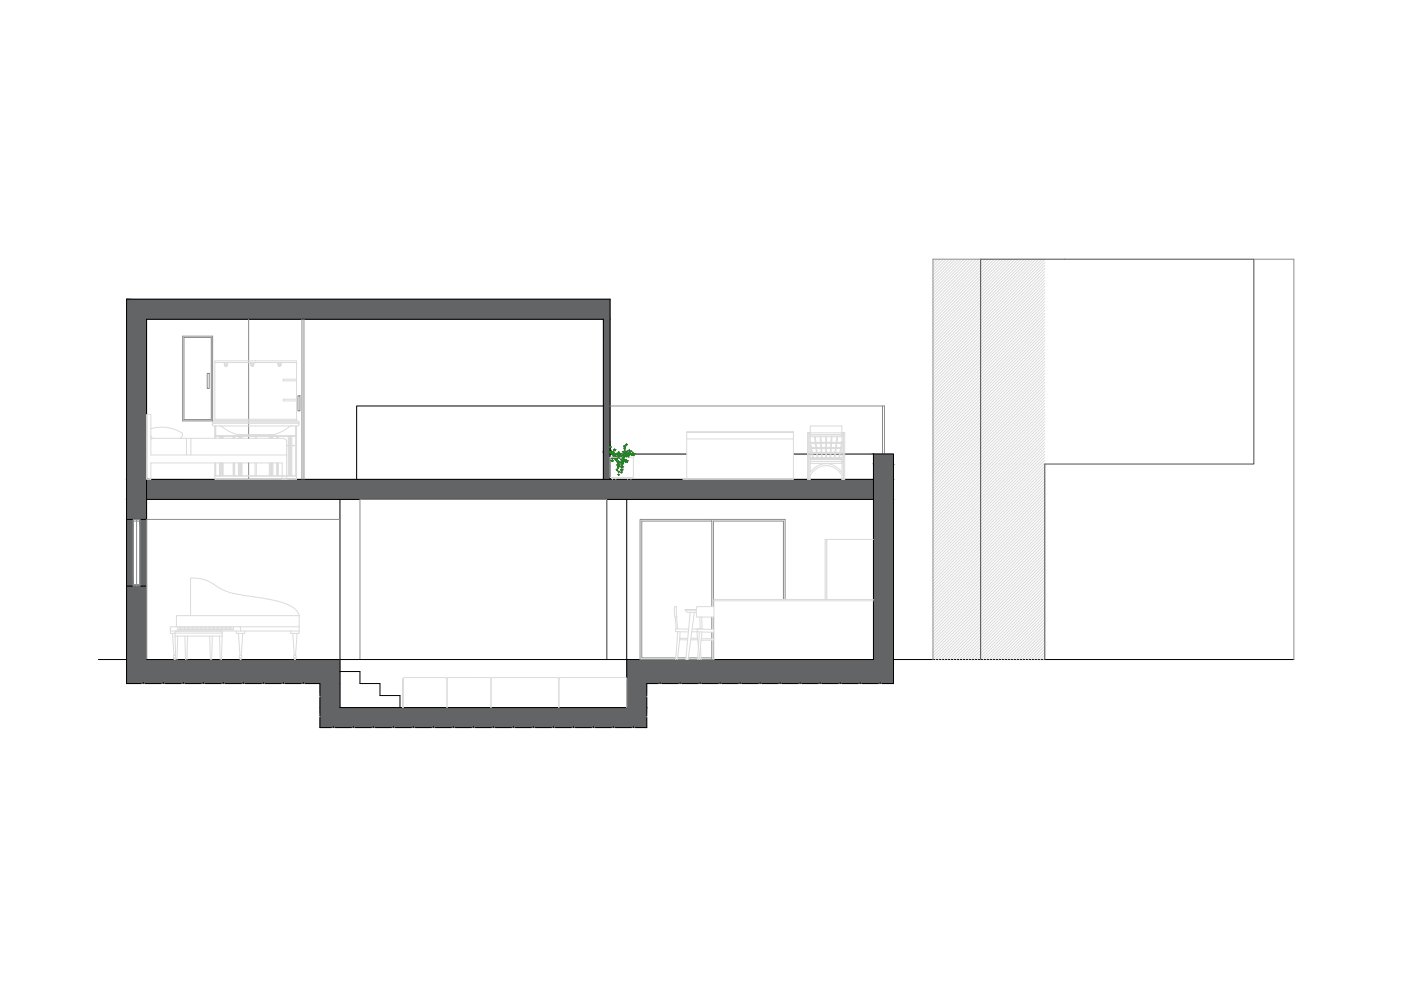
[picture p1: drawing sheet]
<svg xmlns="http://www.w3.org/2000/svg" width="420mm" height="297mm" viewBox="0 0 420 297" stroke-linecap="round" stroke-linejoin="round" font-family="sans-serif">
<!-- layer: 0 -->
<g fill="#636466" stroke="#636466" stroke-width=".3">
<path d="M182.6 135.4h.2z"/>
<path d="M38 89.7l145 6v-6zM38 89.7l145 6h-145z"/>
<path d="M181 95.7l2 39.7v-39.7zM181 95.7l2 39.7h-2z"/>
<path d="M181 135.4h2zM181 135.4h1.9z"/>
<path d="M182.5 135.4h.4zM182.5 135.4h.4z"/>
<path d="M181 135.4h1.6zM181 135.4h1.6z"/>
<path d="M182.6 135.4h.3zM182.6 135.4h.2z"/>
<path d="M181 135.4h1.6zM181 135.4h1.6z"/>
<path d="M182.6 135.4h.2zM182.6 135.4h.2z"/>
<path d="M181 135.4h1.6zM181 135.4h1.6z"/>
<path d="M181 135.4l1.7 .1zM181 135.4l1.7 .1z"/>
<path d="M181 135.5h1.8zM181 135.5h1.8z"/>
<path d="M181 135.5l1.9 .1zM181 135.5l1.9 .1z"/>
<path d="M181 135.6h1.9zM181 135.6h1.9z"/>
<path d="M181 135.6l2 .1zM181 135.6l2 .1z"/>
<path d="M262 136.1l6 3v-3zM262 136.1l6 3h-6z"/>
<path d="M262 139.1l6 4.6v-4.6zM262 139.1l6 4.6h-6z"/>
<path d="M181 135.7l2 8v-8zM181 135.7l2 8h-2z"/>
<path d="M38 95.7l6 48v-48zM38 95.7l6 48h-6z"/>
<path d="M262 143.7l6 6v-6zM262 143.7l6 6h-6z"/>
<path d="M44 143.7l218 6v-6zM44 143.7l218 6h-218z"/>
<path d="M38 143.7l6 6v-6zM38 143.7l6 6h-6z"/>
<path d="M38 149.7l6 6v-6zM38 149.7l6 6h-6z"/>
<path d="M42 155.7l2 20v-20zM42 155.7l2 20h-2z"/>
<path d="M38 155.7l2 20v-20zM38 155.7l2 20h-2z"/>
<path d="M262 149.7l6 48v-48zM262 149.7l6 48h-6z"/>
<path d="M38 175.7l6 22v-22zM38 175.7l6 22h-6z"/>
<path d="M188 197.7l80 7.2v-7.2zM188 197.7l80 7.2h-80z"/>
<path d="M38 197.7l64 7.2v-7.2zM38 197.7l64 7.2h-64z"/>
<path d="M188 204.9l6 7.2v-7.2zM188 204.9l6 7.2h-6z"/>
<path d="M96 204.9l6 7.2v-7.2zM96 204.9l6 7.2h-6z"/>
<path d="M96 212.1l98 6v-6zM96 212.1l98 6h-98z"/>
</g>
<!-- layer: Wall -->
<g fill="none" stroke="#000" stroke-width=".3">
<path d="M181 121.7h-74v22M183 136.1h22.9M237.9 136.1h24.1M262 136.1h6v68.8h-3.4M262 136.1v61.6h-218v-102h137v48M38 155.7h6M44 149.7h218M44 143.7h218M102 149.7v62.4h86v-62.4M182 149.7v48M183 143.7v-54h-145v115.2h4.4M38 175.7h6"/>
<path d="M29.5 197.7h8.5M268 197.7h120M43 204.9h.1M43.6 204.9h4.8M49 204.9h.1M49.6 204.9h4.8M55 204.9h.1M55.6 204.9h4.8M61 204.9h.1M61.6 204.9h4.8M67 204.9h.1M67.6 204.9h4.8"/>
<path d="M73 204.9h.1M73.6 204.9h4.8M79 204.9h.1M79.6 204.9h4.8M85 204.9h.1M85.6 204.9h4.8M91 204.9h.1M91.6 204.9h4.4v3M96 208.5h.1M96 214.5h.1M96 209.1v4.8M96 215.1v3h3.4"/>
<path d="M100 218.1h.1M100.6 218.1h4.8M102 201.3h6v3.6h6v3.6h6v3.6M106 218.1h.1M106.6 218.1h4.8M112 218.1h.1M112.6 218.1h4.8M118 218.1h.1M118.6 218.1h4.8M124 218.1h.1M124.6 218.1h4.8M130 218.1h.1"/>
<path d="M130.6 218.1h4.8M136 218.1h.1M136.6 218.1h4.8M142 218.1h.1M142.6 218.1h4.8M148 218.1h.1M148.6 218.1h4.8M154 218.1h.1M154.6 218.1h4.8M160 218.1h.1M160.6 218.1h4.8M166 218.1h.1"/>
<path d="M166.6 218.1h4.8M172 218.1h.1M172.6 218.1h4.8M178 218.1h.1M178.6 218.1h4.8M184 218.1h.1M184.6 218.1h4.8M190 218.1h.1M194 208.5h.1M194 214.5h.1M194 209.1v4.8M194 215.1v3h-3.4"/>
<path d="M197.4 204.9h-3.4v3M198 204.9h.1M198.6 204.9h4.8M204 204.9h.1M204.6 204.9h4.8M210 204.9h.1M210.6 204.9h4.8M216 204.9h.1M216.6 204.9h4.8M222 204.9h.1M222.6 204.9h4.8M228 204.9h.1"/>
<path d="M228.6 204.9h4.8M234 204.9h.1M234.6 204.9h4.8M240 204.9h.1M240.6 204.9h4.8M246 204.9h.1M246.6 204.9h4.8M252 204.9h.1M252.6 204.9h4.8M258 204.9h.1M258.6 204.9h4.8M264 204.9h.1"/>
</g>
<!-- layer: vetro -->
<g fill="none" stroke="#8d8d8d" stroke-width=".3">
<path d="M294.1 77.7h-14.3v120M376 77.7h12v120M74.6 95.7v35.7M90.6 95.7v48M91.2 95.7v48M54.8 100.8h9v25.4h-9zM55.2 101.2h8.2v24.6h-8.2zM62.1 111.9h.7v4.5h-.7zM89.3 118.6h.7v4.6h-.7zM74.6 138.8v4.9M183 121.7h82.3v14.4M264.7 121.7v14.4"/>
<path d="M40 155.7h2v20h-2zM40 156.2h2M41 155.7v20M213.5 156.2h-21v41h10.2M213.5 155.7v26.1M40 175.2h2M235 179.7v-23.5h-21v25.6M235.5 179.7v-24h-43.5v42h22.1M44 197.7v-42h58v42M108 197.7v-48h74v48M203.2 197.2h2.5M206.4 197.2h2.8"/>
<path d="M209.7 197.2h.1M210.3 197.2h3.2M213.5 185v3.6M213.5 189.5v2M213.5 191.9v5.8M214 191.9l.1 5.3M214 185v3.6M214 189.5v2"/>
</g>
<!-- layer: A-FURN -->
<g fill="none" stroke="#dbdbdb" stroke-width=".3">
<path d="M280.2 77.7l-.4 .4M281.1 77.7l-1.3 1.3M282 77.7l-2.2 2.2M282.9 77.7l-3.1 3.1M283.8 77.7l-4 4M284.7 77.7l-4.9 4.9M285.6 77.7l-5.8 5.8M286.5 77.7l-6.7 6.7M287.4 77.7l-7.6 7.6M288.3 77.7l-8.5 8.5M289.2 77.7l-9.4 9.4M290.1 77.7l-10.3 10.3"/>
<path d="M291 77.7l-11.2 11.2M291.8 77.7l-12 12.1M292.7 77.7l-12.9 13M293.6 77.7l-13.8 13.8M294.5 77.7l-14.7 14.7M295.4 77.7l-15.6 15.6M296.3 77.7l-16.5 16.5M297.2 77.7l-17.4 17.4M298.1 77.7l-18.3 18.3M299 77.7l-19.2 19.2M299.9 77.7l-20.1 20.1M300.8 77.7l-21 21"/>
<path d="M301.7 77.7l-21.9 21.9M302.6 77.7l-22.8 22.8M303.5 77.7l-23.7 23.7M304.4 77.7l-24.6 24.6M305.3 77.7l-25.5 25.5M306.2 77.7l-26.4 26.4M307.1 77.7l-27.3 27.3M308 77.7l-28.2 28.2M308.9 77.7l-29.1 29.1M309.8 77.7l-30 30M310.7 77.7l-30.9 30.9M311.6 77.7l-31.8 31.8"/>
<path d="M312.5 77.7l-32.7 32.7M313.3 77.8l-33.5 33.5M313.3 78.7l-33.5 33.5M313.3 79.6l-33.5 33.5M313.3 80.5l-33.5 33.5M313.3 81.4l-33.5 33.5M313.3 82.3l-33.5 33.5M313.3 83.2l-33.5 33.5M313.3 84.1l-33.5 33.5M313.3 85l-33.5 33.5M313.3 85.9l-33.5 33.5M313.3 86.8l-33.5 33.5"/>
<path d="M313.3 87.7l-33.5 33.5M313.3 88.5l-33.5 33.6M313.3 89.4l-33.5 33.6M313.3 90.3l-33.5 33.6M313.3 91.2l-33.5 33.6M313.3 92.1l-33.5 33.6M313.3 93l-33.5 33.6M313.3 93.9l-33.5 33.6M313.3 94.8l-33.5 33.6M313.3 95.7l-33.5 33.6M313.3 96.6l-33.5 33.6M313.3 97.5l-33.5 33.6"/>
<path d="M313.3 98.4l-33.5 33.6M313.3 99.3l-33.5 33.6M64.4 108.2h24.5v18h-24.5zM64.4 108.7h24.5M67.3 109.1l.1 .1M67.3 108.7v.4M67.4 109.6l.4 .3 .4-.3M67.4 109.2h.8v.4h-.8zM68.3 109.1l-.1 .1M68.3 108.7v.4h-1M75.2 109.1l.1 .1M75.2 109.1h1"/>
<path d="M75.2 108.7v.4M75.3 109.6l.4 .3 .4-.3M75.3 109.2v.4h.8v-.4M75.3 109.2h.8M76.2 109.1l-.1 .1M76.2 108.7v.4M83.3 109.1l.1 .1M83.3 108.7v.4h1M83.4 109.6l.4 .3 .4-.3M83.4 109.2h.8v.4h-.8zM84.3 109.1l-.1 .1M84.3 108.7v.4"/>
<path d="M88.9 113.7h-4v.5h4M88.9 119.7h-4v.5h4M313.3 105.6l-33.5 33.5M313.3 106.5l-33.5 33.5M313.3 107.4l-33.5 33.5M313.3 108.3l-33.5 33.5M313.3 109.2l-33.5 33.5M313.3 110.1l-33.5 33.5M313.3 111l-33.5 33.5M313.3 111.9l-33.5 33.5M313.3 112.8l-33.5 33.5M313.3 113.7l-33.5 33.5"/>
<path d="M313.3 114.6l-33.5 33.5M313.3 115.5l-33.5 33.5M313.3 116.4l-33.5 33.5M313.3 117.3l-33.5 33.5M313.3 118.2l-33.5 33.5M313.3 119.1l-33.5 33.5M313.3 120l-33.5 33.5M313.3 100.2l-33.5 33.6M313.3 101.1l-33.5 33.6M313.3 102l-33.5 33.6M313.3 102.9l-33.5 33.6M313.3 103.8l-33.5 33.6"/>
<path d="M313.3 104.7l-33.5 33.6M43.9 124.3l.7-.2 .6 .2v12.1h40.8v7.3h-1.4v-4.9h-39.4v4.9h-1.2zM45.2 128.5a11.4 11.4 0 0 1 9.5 1.3l-.1 1-.7 .6M45.2 130.5l.5 .9M45.2 131.9l.5-.5h39.1l.6 .2 .5 .5 .1 4.3M55.9 131.4v5M57.2 131.4v5M63.7 127.3l.3-.4h25.3l.4 .4M63.7 126.5h26M64.4 127.7h1.6l.7 .3a11 11 0 0 0 4.9 2.3h10.2a18.8 18.8 0 0 0 5.5-2.6h1.6M64.4 131.4v-3.7l-.7-.3v-1l.2-.2h25.3l.5 .2v1l-.8 .3v16h-24.5v-4.9M64.4 125.7h24.5"/>
<path d="M64.4 130.7h24.5M64.5 138.8v3.8h5.6v-3.8M64.5 127.7v2.9h24.3v-2.9M64.5 131.4v-.6h5.6v.6M64.7 127.7v2.9M64.7 130.8v.6M64.7 138.8v3.8M65.8 127.7h21.8M65.8 130.8v.6M65.8 138.8v3.8M66.1 130.8v.6M66.1 138.8v3.8"/>
<path d="M66.3 130.8v.6M66.3 138.8v3.8M66.5 130.8v.6M66.5 138.8v3.8M66.7 130.8v.6M66.7 138.8v3.8M66.9 130.8v.6M66.9 138.8v3.8M69.9 130.8v.6M69.9 138.8v3.8M70.2 138.8v3.8h13v-3.8M70.2 131.4v-.6h13v.6"/>
<path d="M70.4 130.8v.6M70.4 138.8v3.8M71.5 130.8v.6M71.5 138.8v3.8M71.7 130.8v.6M71.7 138.8v3.8M71.9 130.8v.6M71.9 138.8v3.8M72.2 130.8v.6M72.2 138.8v3.8M72.4 130.8v.6M72.4 138.8v3.8"/>
<path d="M72.6 130.8v.6M72.6 138.8v3.8M76.5 130.8v.6M76.5 138.8v3.8M76.9 130.8v.6M76.9 138.8v3.8M80.8 130.8v.6M80.8 138.8v3.8M81 130.8v.6M81 138.8v3.8M81.2 130.8v.6M81.2 138.8v3.8"/>
<path d="M81.4 130.8v.6M81.4 138.8v3.8M81.6 130.8v.6M81.6 138.8v3.8M81.9 130.8v.6M81.9 138.8v3.8M83 130.8v.6M83 138.8v3.8M83.3 131.4v-.6h5.5v2.7h-2.8M83.4 130.8v.6M83.4 138.8v3.8M86 133.6h2.8v9h-5.5v-3.8"/>
<path d="M86.4 130.8v2.7M86.4 133.6v9M86.7 130.8v2.7M86.7 133.6v9M86.9 130.8v2.7M86.9 133.6v9M87.1 130.8v2.7M87.1 133.6v9M87.3 130.8v2.7M87.3 133.6v9M87.5 130.8v2.7M87.5 133.6v9"/>
<path d="M88.6 127.7v2.9M88.6 130.8v2.7M88.6 133.6v9M183 137.1h2.1M184.3 137.1h-1.3v6h7v-6h-2.8M185.9 137.1h.6M205.9 129.5l32 .1zM205.9 129.6h31.9l.1 .3v13.8h-33.1M205.9 131.6h32M206.2 129.6l-.3 .3v13.8M242.2 129.7h.4M242.2 129.7v14h.8v-1.4"/>
<path d="M242.6 129.7v14v-14h-.4M242.6 129.7h.4M242.6 129.7h9.9M243 135.6h9.5v.4h-9.5zM243 134.1h9.5v.3h-9.5zM243 132.6h9.5v.3h-9.5zM243 130.3h9.5v.6h-9.5M243 137.2h9.5v.3h-9.5zM243 137.5v4.1a5.6 5.6 0 0 1 9.5 0M243 132.6v-4.9h9.5v13.9M243 132.9v1.2M243 134.4v1.2"/>
<path d="M243 136v1.2M243 132.3l.1 .3M243 133.4l.1 .7M243.1 132.9l.2 1.2M243.2 134.4l.2 1.2h-.4M243.4 134.4l.2 1.2h1.3l-.2-1.2M243.5 136l.2 1.2M243.7 136l.2 1.2M243.8 137.5v.2M243.9 135.6h-.1M244 135.6h.1M244 137.5v.2"/>
<path d="M244.3 130.9l.2 1.7M244.5 130.9l.2 1.7M244.5 132.9l.2 1.2M244.7 132.9l.2 1.2M244.9 136l.2 1.2M244.9 134.4l.2 1.2h1.2l-.1-1.2M245.1 137.5v.2M245.1 136l.2 1.2M245.2 135.6h.1M245.3 137.5v.2M245.8 135.6h.1M246 130.9l.1 1.7"/>
<path d="M246.1 132.9l.1 1.2M246.2 130.9l.1 1.7M246.3 136l.1 1.2M246.3 132.9l.1 1.2M246.4 137.5v.2M246.4 134.4l.1 1.2h1.1v-1.2M246.5 136l.1 1.2M246.6 137.5v.2M247.1 135.6h.1M247.2 135.6h.1M247.6 130.9v1.7M247.6 132.9v1.2"/>
<path d="M247.6 136v1.2M247.6 137.5v.2M247.8 130.9v1.7M247.8 132.9v1.2M247.8 134.4v1.2h1.2l.1-1.2M247.8 136v1.2M247.8 137.5v.2M248.4 135.6h.1M248.8 135.6h.1M248.9 137.5v.2M249 136l-.1 1.2M249.1 137.5v.2"/>
<path d="M249.2 132.9l-.1 1.2M249.2 136l-.1 1.2M249.3 134.4l-.1 1.2h1.2M249.3 130.9l-.1 1.7M249.4 132.9l-.1 1.2M249.5 130.9l-.1 1.7M250.2 137.5v.2M250.3 135.6h.1M250.4 136l-.2 1.2M250.4 137.5v.2M250.4 135.6h.1M250.6 134.4l-.2 1.2"/>
<path d="M250.6 136l-.2 1.2M250.7 132.9l-.1 1.2M250.8 134.4l-.2 1.2h1.3l.2-1.2M251 132.9l-.2 1.2M251 130.9l-.2 1.7M251.2 130.9l-.2 1.7M251.5 137.5v.2M251.7 135.6h.1M251.7 137.5v.2M251.8 136l-.3 1.2M252 136l-.2 1.2M252.3 135.6h-.1"/>
<path d="M252.3 134.4l-.2 1.2h.4M252.4 132.9l-.3 1.2M252.4 132.6l.1-.3v.3M252.5 132.9l-.1 1.2M252.5 129.7v.6h-9.5M252.5 138.3h-9.5h9.5v.6h-9.5M252.5 129.7h.4v14v-14h.4M252.5 137.7h-9.5M253.3 129.7h-.4M253.3 129.7v14h-.8v-1.4M313.3 120.9l-33.5 33.5M313.3 121.8l-33.5 33.5"/>
<path d="M313.3 122.7l-33.5 33.5M313.3 123.6l-33.5 33.5M313.3 124.5l-33.5 33.5M313.3 125.4l-33.5 33.5M313.3 126.3l-33.5 33.5M313.3 127.2l-33.5 33.5M313.3 128.1l-33.5 33.5M313.3 129l-33.5 33.5M313.3 129.8l-33.5 33.6M313.3 130.7l-33.5 33.6M313.3 131.6l-33.5 33.6M313.3 132.5l-33.5 33.6"/>
<path d="M313.3 133.4l-33.5 33.6M313.3 134.3l-33.5 33.6M313.3 135.2l-33.5 33.6M313.3 136.1l-33.5 33.6M313.3 137l-33.5 33.6M313.3 137.9l-33.5 33.6M313.3 138.8l-33.5 33.6M313.3 139.7l-33.5 33.6M64.4 142.7h24.5M183.7 143.1v.6M184.7 143.1v.6M188.2 143.1v.6"/>
<path d="M189.2 143.1v.6M242.9 142.1l.1 .2M243 142.3a5.4 5.4 0 0 1 9.5 0M252.7 142l-.2 .3M313.3 140.6l-33.5 33.6M313.3 141.5l-33.5 33.6M313.3 142.4l-33.5 33.6M313.3 143.3l-33.5 33.6M313.3 144.2l-33.5 33.6M313.3 145.1l-33.5 33.6M313.3 146l-33.5 33.6M313.3 146.9l-33.5 33.5"/>
<path d="M313.3 147.8l-33.5 33.5M313.3 148.7l-33.5 33.5M313.3 149.6l-33.5 33.5M313.3 150.5l-33.5 33.5M313.3 151.4l-33.5 33.5M313.3 152.3l-33.5 33.5M313.3 153.2l-33.5 33.5M313.3 154.1l-33.5 33.5M313.3 155l-33.5 33.5M313.3 155.9l-33.5 33.5M313.3 156.8l-33.5 33.5M313.3 157.7l-33.5 33.5"/>
<path d="M313.3 158.6l-33.5 33.5M313.3 159.5l-33.5 33.5M248 161.7h-.5v18M248 162h-.2v17.7M262 179.7h-47.9v18M262 161.7h-14v18M313.3 160.4l-33.5 33.5M313.3 161.3l-33.5 33.5M313.3 162.2l-33.5 33.5M313.3 163.1l-33.5 33.5M313.3 164l-33.5 33.5M313.3 164.9l-32.8 32.8"/>
<path d="M313.3 165.8l-31.9 31.9M313.3 166.7l-31 31M313.3 167.6l-30.1 30.1M313.3 168.5l-29.2 29.2M313.3 169.4l-28.3 28.3M313.3 170.3l-27.4 27.4M313.3 171.2l-26.5 26.5M313.3 172.1l-25.6 25.6M313.3 173l-24.7 24.7M313.3 173.9l-23.8 23.8M313.3 174.8l-22.9 22.9M313.3 175.7l-22 22"/>
<path d="M313.3 176.5l-21.1 21.2M313.3 177.4l-20.2 20.3M313.3 178.3l-19.3 19.4M313.3 179.2l-18.4 18.5M51.1 189.1v.8h1.4M51.1 189.1h38.6M51.7 189.9l.5 6.6M52.2 197.3l.2 .3v-.3h.1v.3h-.3zM52.5 189.8h14.1M52.5 190.7l.2 7M52.5 190.7h14.1M52.6 195.5v1"/>
<path d="M52.7 196.5h-.7v.7h.7M52.9 189.2l-.4 .4v1.1M53.3 190.7l-.2 7M53.3 187.9v.9h16.8v-.9M53.7 189.1v.1M53.7 187.9v.9M54.1 187.9v.9M54.5 187.9v.9M54.9 187.9v.9M55.3 187.9v.9M55.4 190.6l.2 7.1M55.7 187.9v.9"/>
<path d="M56.1 187.9v.9M56.2 190.6l-.2 7.1M56.5 187.9v.9M56.9 187.9v.9M57.1 184.5v-11.3a12.4 12.4 0 0 1 8.7 3.1 21.7 21.7 0 0 0 8.7 2.4l6.1 .9a15.3 15.3 0 0 1 8 3.1l.7 .8 .4 1M57.3 187.9v.9M57.7 187.9v.9M58.1 187.9v.9M58.5 187.9v.9M58.9 187.9v.9M59.3 187.9v.9M59.7 187.9v.9"/>
<path d="M60.1 187.9v.9M60.5 187.9v.9M60.9 187.9v.9M61.2 187.9v.9M61.7 187.9v.9M62 187.9v.9M62.4 187.9v.9M62.8 187.9v.9M62.9 190.6l.2 7.1M63.2 187.9v.9M63.6 187.9v.9M63.7 190.6l-.2 7.1"/>
<path d="M64 187.9v.9M64.4 187.9v.9M64.8 187.9v.9M65.2 187.9v.9M65.6 187.9v.9M65.8 190.7l.2 7M66 187.9v.9M66.2 189.2l.4 .4v1.1M66.4 187.9v.9M66.6 190.7l-.2 7M66.8 187.9v.9M67.2 187.9v.9"/>
<path d="M67.6 187.9v.9M68 187.9v.9M68.4 187.9v.9M68.8 187.9v.9M69.2 187.9v.9M69.5 187.9v.9M70.9 189.1v.8h2.5v-.8M71.5 189.9l.5 6.6M71.8 197.2v-.7h.7v.7M71.9 187.9l.3 .3v.9M72.1 197.2v.4l.1-.3 .2 .2-.2 .2-.3-.2 .2-.2M72.8 189.9l-.4 6.6"/>
<path d="M87.2 189.1v.8h2.5v-.8M87.8 189.9l.5 6.6M88.1 196.5h.7v.7h-.7zM88.3 197.3l.2 .3v-.3h.1v.3h-.3zM89.1 189.9l-.5 6.6M89.7 187.9h-38.3l-.3 .3v.9M89.7 184.5h-36.8v3.4M89.7 184.5v4.6M202.3 181.9h.6l.1 3h-.6zM202.5 185l.3 3.5M202.9 185l.3 3.5M203.2 189.3l-.6 8.4"/>
<path d="M203.8 191.7l2.4 .1M203.9 191.3l2.4 .1M204 189.4l-.9 8.3M205.5 182.9h3.3M206.5 188.6l-3.9-.1v.2v.6l3.8 .1M207 183.5l-1.3 14.2h.7l1.8-14.2M208.8 182.7h-3.3l.6 .8h2.7M209 189.3l.5 4.5M209 181.8l-.2 1.6 .2 1.5 5.1 .1M209 181.8h5.1M209.1 188.5l5 .1M209.1 189.3l-1.6 .1"/>
<path d="M209.2 189.4l4.9 .1M209.2 188.5l-.1 .9M209.2 191.3l-2 .1M209.2 191.7l-2.1 .1M209.7 189.4l-.5 8.3M209.8 196.7l.1 1M209.9 184.9l.1 3.7M210 188.5l-2.4 .1M210.1 193.9l.2 3.8M210.3 191.9h3.8M210.3 191.5h3.8M210.5 185l.1 3.6v-.2"/>
<path d="M210.5 189.4l-.9 8.3M214.1 180.1h47.9M313.3 180.1l-17.5 17.6M313.3 181l-16.6 16.7M313.3 181.9l-15.7 15.8M313.3 182.8l-14.8 14.9M313.3 183.7l-13.9 14M313.3 184.6l-13 13.1M313.3 185.5l-12.1 12.2M313.3 186.4l-11.2 11.3M313.3 187.3l-10.3 10.4M313.3 188.2l-9.4 9.5"/>
<path d="M313.3 189.1l-8.5 8.6M313.3 190l-7.6 7.7M313.3 190.9l-6.7 6.8M313.3 191.8l-5.8 5.9M313.3 192.7l-5 5M313.3 193.6l-4.1 4.1M313.3 194.5l-3.2 3.2M313.3 195.4l-2.3 2.3M313.3 196.3l-1.4 1.4M313.3 197.2l-.5 .5M120.9 203.5l.4-.4h12.3l.4 .4M120.9 212.1v-8.6v8.6"/>
<path d="M134.1 203.5l.3-.4h12.4l.4 .4M134.1 203.5v8.6M147.2 203.5l.4-.4h19.6l.4 .4M147.2 203.5v8.6M167.6 203.5v8.6M167.6 203.5l.4-.4h19.8l.2 .4v8.6"/>
<circle cx="52.4" cy="197.5" r=".05"/>
<circle cx="72.2" cy="197.5" r=".05"/>
<circle cx="88.4" cy="197.5" r=".05"/>
</g>
<!-- layer: MURO -->
<path d="M294.1 197.7v-120h81.9v61.4h-62.7v58.6" fill="none" stroke="#4c4c4c" stroke-width=".3"/>
<!-- layer: PROIEZIONI -->
<path d="M184.4 137.1h.7M185.9 137.1h.6" fill="none" stroke="#8d8d8d" stroke-width=".3"/>
<!-- layer: VEGETAZIONE -->
<g fill="none" stroke="#007a00" stroke-width=".3">
<path d="M182.9 134l.2-.2 .2 .2-.1 .2zM183.3 137.3h.5l-.1 .1-.3-.1M183.5 136.2l.5-.1 .3-.3 .2 .4h.5l-.4 .3v.4l-.7-.1zM184 134.8l.4-.2 .3 .2-.2 .3h-.3zM184.1 135.4l-.4 .3v.4M184.1 135.4h-.5l-.2-.4-.3 .3-.5 .1 .4 .6 .7 .1M184.5 137.7l.3-.2 .4 .3-.2 .3-.4-.1zM184.8 135.9l.5-.1 .3-.4 .2 .4 .5 .1-.4 .2v.4h-.7zM185 139.3l.5-.3 .5 .4-.3 .4h-.5M185 139.3l.2 .5M185.2 138.8l.5 .1 .3-.5-.5-.3-.6 .3 .3 .4M185.9 137.4h-.7l-.4-.6 .5-.1 .2-.4 .3 .4 .5 .1-.4 .2v.4"/>
<path d="M186 137.7l.5-.1 .3-.3 .2 .4 .5 .1-.4 .2v.4l-.7-.1zM186.2 136.6l.4-.1 .3-.3 .2 .4 .5 .1-.3 .2v.4l-.8-.1zM186.6 138.4l-.5 .3 .2 .4M186.6 138.4l.5 .3-.3 .4h-.5M186.6 135.4l.5-.1 .3-.4 .2 .4 .5 .1-.4 .2v.4h-.7zM187.2 134.6l-.1-.2 .2-.1 .3 .1-.4 .2M187.5 136.3l.5-.1 .2-.4 .3 .5h.5l-.4 .3v.4l-.7-.1zM187.7 133.2h.4l-.1 .2-.3-.2M187.7 133.7l-.2 .4-.3-.1-.2-.3 .3-.2 .4 .2M188.2 138.6l-.6-.1-.2-.4 .5-.3 .5 .3-.3 .5M188.7 134.7l.3 .4 .5 .1-.4 .2v.4h-.7l-.4-.6 .5-.1 .3-.4M190.5 136l-.4 .2v.4h-.7l-.4-.6 .5-.2 .3-.3 .2 .4 .5 .1"/>
<path d="M185.2 140.1h.4l-.1 .2zM185.2 140.7h-.4l.3 .2 .1-.2M185.3 141.3h.5l-.1 .2zM185.8 142.2h-.5l.3 .2 .1-.2M186.1 141.5h.5l-.1 .2zM186.3 140.2l.5 .1 .3-.5-.5-.3-.6 .3 .3 .4M186.5 140.6l.4 .2M186.5 140.6l-.4 .2 .2 .3 .4 .1 .2-.4"/>
<circle cx="183.1" cy="134" r=".02"/>
<circle cx="183.3" cy="135.6" r=".05"/>
<circle cx="183.6" cy="137.3" r=".02"/>
<circle cx="183.6" cy="138.1" r=".03"/>
<circle cx="183.6" cy="138.1" r=".26"/>
<circle cx="184.2" cy="136.4" r=".05"/>
<circle cx="184.3" cy="134.9" r=".03"/>
<circle cx="184.3" cy="137.3" r=".03"/>
<circle cx="184.4" cy="137.4" r=".26"/>
<circle cx="184.8" cy="137.8" r=".03"/>
<circle cx="185.4" cy="138.5" r=".03"/>
<circle cx="185.5" cy="139.5" r=".03"/>
<circle cx="185.5" cy="136.9" r=".05"/>
<circle cx="185.5" cy="136" r=".05"/>
<circle cx="186.5" cy="139.9" r=".03"/>
<circle cx="186.6" cy="138.8" r=".03"/>
<circle cx="186.8" cy="137.9" r=".05"/>
<circle cx="186.9" cy="136.8" r=".05"/>
<circle cx="187.3" cy="133.8" r=".03"/>
<circle cx="187.3" cy="134.5" r=".02"/>
<circle cx="187.3" cy="135.5" r=".05"/>
<circle cx="187.9" cy="138.2" r=".03"/>
<circle cx="187.9" cy="133.2" r=".02"/>
<circle cx="188.2" cy="136.5" r=".05"/>
<circle cx="188.7" cy="135.4" r=".05"/>
<circle cx="189.7" cy="136.1" r=".05"/>
<circle cx="185" cy="140.8" r=".02"/>
<circle cx="185.4" cy="140.2" r=".02"/>
<circle cx="185.5" cy="142.3" r=".02"/>
<circle cx="185.5" cy="141.4" r=".02"/>
<circle cx="186.3" cy="141.6" r=".02"/>
<circle cx="186.5" cy="140.9" r=".03"/>
</g>
</svg>
